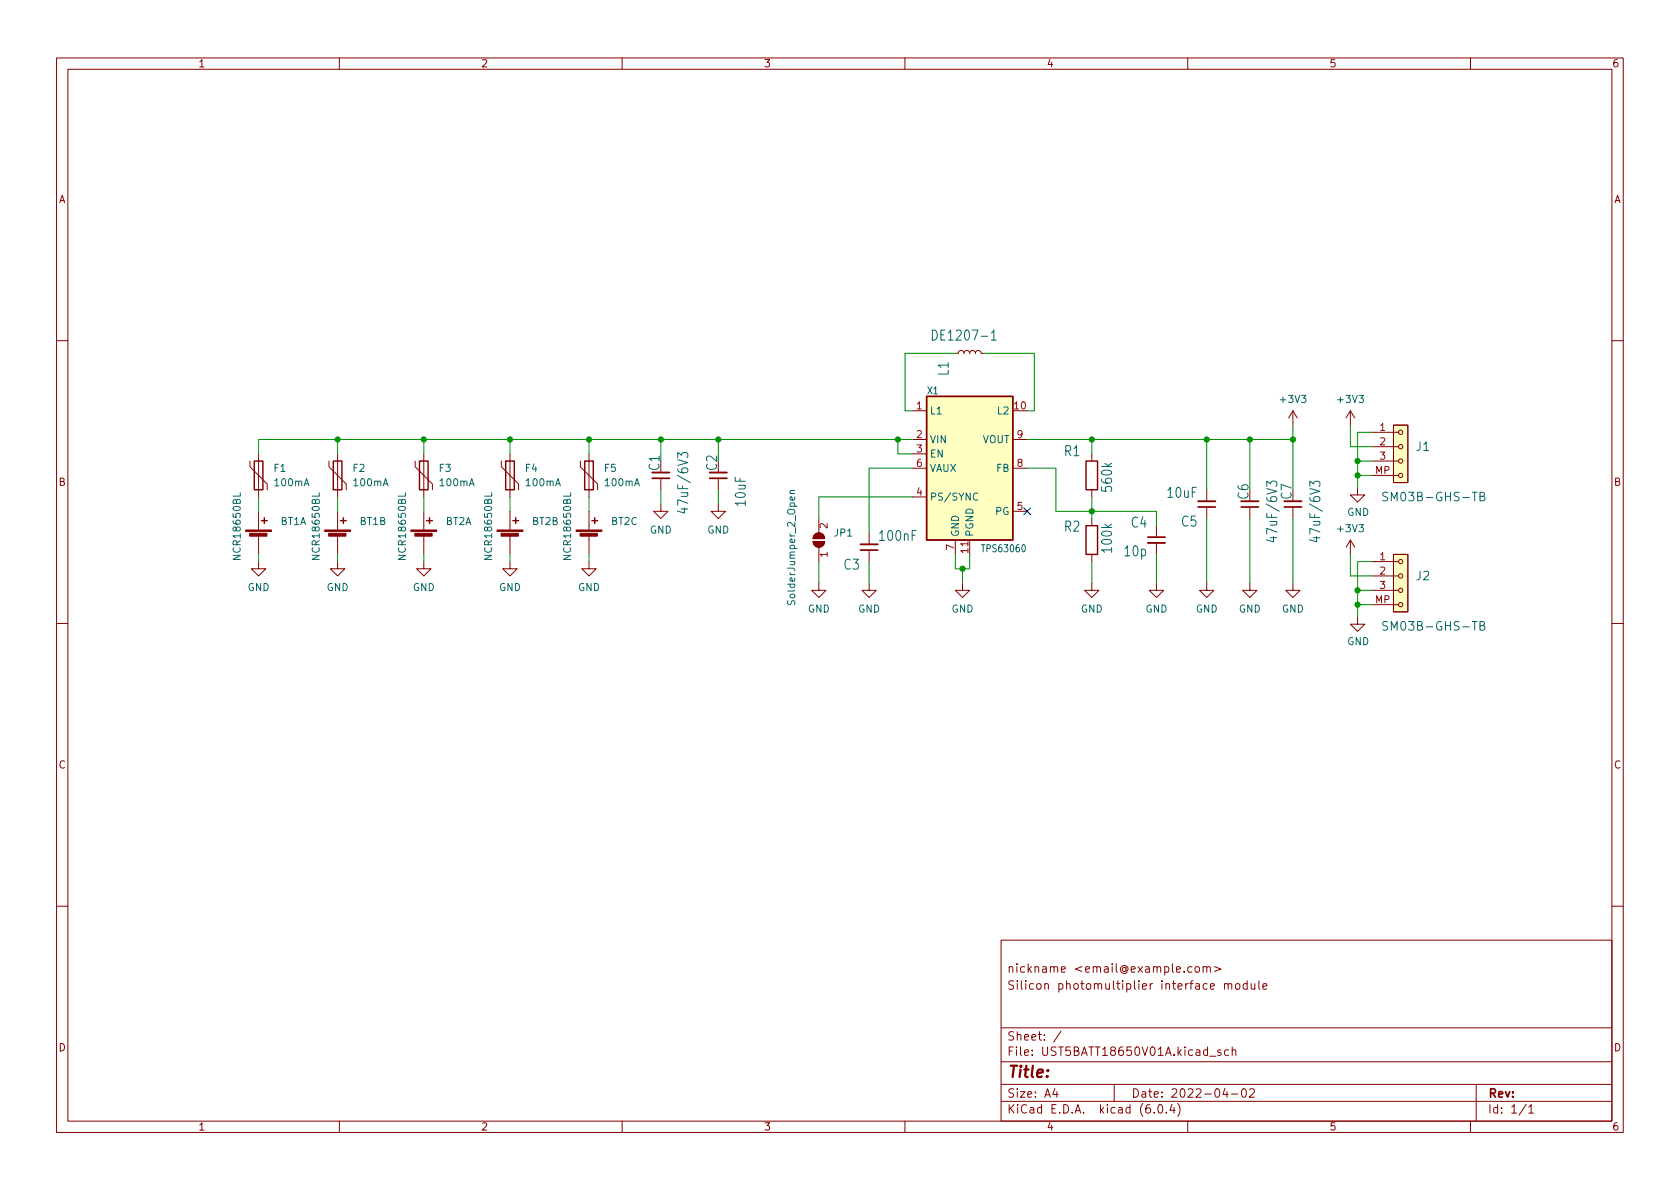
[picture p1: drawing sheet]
<svg xmlns="http://www.w3.org/2000/svg" width="297mm" height="210mm" viewBox="0 0 297 210" stroke-linecap="round" stroke-linejoin="round" font-family="sans-serif">
<defs><g id="words">
<text font-size="2.8" fill="#840000" x="178" y="190.6">Title:</text>
<g font-size="2.5" fill="#006464">
<text x="165.7" y="60.2">DE1207-1</text>
<text x="167.7" y="66.4" transform="rotate(-90 167.7 66.4)">L1</text>
<text x="116.6" y="83.2" transform="rotate(-90 116.6 83.2)">C1</text>
<text x="126.8" y="83.2" transform="rotate(-90 126.8 83.2)">C2</text>
<text x="188.2" y="80.7">R1</text>
<text x="121.7" y="90" transform="rotate(-90 121.7 90)">47uF/6V3</text>
<text x="131.9" y="89.4" transform="rotate(-90 131.9 89.4)">10uF</text>
<text x="196.6" y="86.7" transform="rotate(-90 196.6 86.7)">560k</text>
<text x="206.5" y="88">10uF</text>
<text x="220.8" y="88.3" transform="rotate(-90 220.8 88.3)">C6</text>
<text x="228.4" y="88.3" transform="rotate(-90 228.4 88.3)">C7</text>
<text x="155.7" y="95.7">100nF</text>
<text x="188.2" y="94">R2</text>
<text x="200" y="93.3">C4</text>
<text x="208.9" y="93.1">C5</text>
<text x="225.8" y="95.1" transform="rotate(-90 225.8 95.1)">47uF/6V3</text>
<text x="233.5" y="95.1" transform="rotate(-90 233.5 95.1)">47uF/6V3</text>
<text x="149.2" y="100.7">C3</text>
<text x="196.6" y="97.5" transform="rotate(-90 196.6 97.5)">100k</text>
<text x="198.9" y="98.4">10p</text>
</g>
<g font-size="2.1" fill="#006464">
<text x="250.4" y="79.8">J1</text>
<text x="245.6" y="88.6">SM03B-GHS-TB</text>
<text x="250.4" y="102.6">J2</text>
<text x="245.6" y="111.5">SM03B-GHS-TB</text>
</g>
<g font-size="2.1" fill="#840000">
<text x="178" y="172">nickname &lt;email@example.com&gt;</text>
<text x="178" y="175">Silicon photomultiplier interface module</text>
<text x="178" y="184">Sheet: /</text>
<text x="178" y="186.7">File: UST5BATT18650V01A.kicad_sch</text>
<text x="178" y="196.9">KiCad E.D.A. kicad (6.0.4)</text>
<text x="178" y="194.1">Size: A4</text>
<text x="200" y="194.1">Date: 2022-04-02</text>
<text x="263" y="194.1">Rev:</text>
<text x="263" y="196.9">Id: 1/1</text>
</g>
<g font-size="1.8" fill="#840000">
<text x="35" y="11.9">1</text>
<text x="85" y="11.9">2</text>
<text x="135" y="11.9">3</text>
<text x="185" y="11.9">4</text>
<text x="235" y="11.9">5</text>
<text x="285" y="11.9">6</text>
<text x="10.3" y="35.9">A</text>
<text x="285.3" y="35.9">A</text>
<text x="10.3" y="85.9">B</text>
<text x="285.3" y="85.9">B</text>
<text x="10.3" y="135.9">C</text>
<text x="285.3" y="135.9">C</text>
<text x="10.3" y="185.9">D</text>
<text x="285.3" y="185.9">D</text>
<text x="35" y="199.9">1</text>
<text x="85" y="199.9">2</text>
<text x="135" y="199.9">3</text>
<text x="185" y="199.9">4</text>
<text x="235" y="199.9">5</text>
<text x="285" y="199.9">6</text>
</g>
<g font-size="1.8" fill="#006464">
<text x="164" y="69.7">X1</text>
<text x="226.5" y="71.2">+3V3</text>
<text x="236.7" y="71.2">+3V3</text>
<text x="164.3" y="73.3">L1</text>
<text x="176.5" y="73.3">L2</text>
<text x="48.5" y="83.4">F1</text>
<text x="62.4" y="83.4">F2</text>
<text x="77.7" y="83.4">F3</text>
<text x="92.9" y="83.4">F4</text>
<text x="106.9" y="83.4">F5</text>
<text x="164.3" y="78.4">VIN</text>
<text x="164.3" y="80.9">EN</text>
<text x="164.3" y="83.4">VAUX</text>
<text x="173.6" y="78.4">VOUT</text>
<text x="176.2" y="83.4">FB</text>
<text x="48.6" y="86">100mA</text>
<text x="62.6" y="86">100mA</text>
<text x="77.9" y="86">100mA</text>
<text x="93.1" y="86">100mA</text>
<text x="107.1" y="86">100mA</text>
<text x="164.3" y="88.5">PS/SYNC</text>
<text x="49.6" y="92.8">BT1A</text>
<text x="63.6" y="92.8">BT1B</text>
<text x="78.8" y="92.8">BT2A</text>
<text x="94.1" y="92.8">BT2B</text>
<text x="108.1" y="92.8">BT2C</text>
<text x="114.9" y="94.3">GND</text>
<text x="125" y="94.3">GND</text>
<text x="147.5" y="94.9">JP1</text>
<text x="169.5" y="95" transform="rotate(-90 169.5 95)">GND</text>
<text x="172.1" y="95" transform="rotate(-90 172.1 95)">PGND</text>
<text x="176" y="91.1">PG</text>
<text x="236.7" y="94.1">+3V3</text>
<text x="238.2" y="91.2">GND</text>
<text x="42.5" y="98.7" transform="rotate(-90 42.5 98.7)">NCR18650BL</text>
<text x="56.5" y="98.7" transform="rotate(-90 56.5 98.7)">NCR18650BL</text>
<text x="71.8" y="98.7" transform="rotate(-90 71.8 98.7)">NCR18650BL</text>
<text x="87" y="98.7" transform="rotate(-90 87 98.7)">NCR18650BL</text>
<text x="101" y="98.7" transform="rotate(-90 101 98.7)">NCR18650BL</text>
<text x="173.9" y="97.7">TPS63060</text>
<text x="43.8" y="104.5">GND</text>
<text x="57.7" y="104.5">GND</text>
<text x="73" y="104.5">GND</text>
<text x="88.2" y="104.5">GND</text>
<text x="102.2" y="104.5">GND</text>
<text x="140.6" y="106.5" transform="rotate(-90 140.6 106.5)">SolderJumper_2_Open</text>
<text x="142.8" y="108.3">GND</text>
<text x="151.7" y="108.3">GND</text>
<text x="168.2" y="108.3">GND</text>
<text x="191.1" y="108.3">GND</text>
<text x="202.5" y="108.3">GND</text>
<text x="211.4" y="108.3">GND</text>
<text x="219" y="108.3">GND</text>
<text x="226.6" y="108.3">GND</text>
<text x="238.2" y="114.1">GND</text>
</g>
<g font-size="1.8" fill="#a90000">
<text x="162.1" y="72.4">1</text>
<text x="162.1" y="77.5">2</text>
<text x="179.4" y="72.4">10</text>
<text x="179.8" y="77.5">9</text>
<text x="244" y="76.2">1</text>
<text x="162.1" y="80">3</text>
<text x="162.1" y="82.5">6</text>
<text x="179.8" y="82.5">8</text>
<text x="243.1" y="83.8">MP</text>
<text x="244" y="78.7">2</text>
<text x="244" y="81.3">3</text>
<text x="162.1" y="87.6">4</text>
<text x="146.3" y="93.5" transform="rotate(-90 146.3 93.5)">2</text>
<text x="179.8" y="90.2">5</text>
<text x="146.3" y="98.5" transform="rotate(-90 146.3 98.5)">1</text>
<text x="168.7" y="97.3" transform="rotate(-90 168.7 97.3)">7</text>
<text x="171.2" y="97.8" transform="rotate(-90 171.2 97.8)">11</text>
<text x="244" y="99.1">1</text>
<text x="244" y="101.6">2</text>
<text x="243.1" y="106.7">MP</text>
<text x="244" y="104.1">3</text>
</g>
</g></defs>
<g fill="none" stroke="#840000" stroke-width=".18">
<path d="M10 10.2h277v190.1h-277zM12 12.2h273v186.1h-273zM60 10.2v2M110 10.2v2M160 10.2v2M210 10.2v2M260 10.2v2M10 60.2h2M161.3 72.6h2.5M161.3 77.7h2.5M168.9 62.5h.5l.2-.4 .3-.1 .4 .1 .1 .4 .2-.3 .3-.2 .4 .1 .1 .4 .3-.4 .4-.1 .2 .2 .2 .3 .1-.4 .4-.1 .3 .1 .2 .4h.5M179.1 77.7h2.5"/>
<path d="M228.6 72.6l-.8 1.3M228.6 72.6v2.6M228.6 72.6l.8 1.3M238.8 72.6v2.6M238.8 72.6l-.8 1.3M238.8 72.6l.7 1.3M242.6 79h4.7M242.6 76.4h4.7M246.4 75.2h2.5v10.1h-2.5zM285 60.2h2M44.2 81.5v1l3 3.1v1M45.7 99.3v1.3h1.3l-1.3 1.2-1.3-1.2h1.3"/>
<path d="M45.7 80.3v7.6M45.7 90.4v3.3M45.7 94.7v3.3M58.2 81.5v1l3 3.1v1M59.7 99.3v1.3h1.3l-1.3 1.2-1.3-1.2h1.3M59.7 80.3v7.6M59.7 90.4v3.3M59.7 94.7v3.3M73.4 81.5v1l3.1 3.1v1M74.9 99.3v1.3h1.3l-1.3 1.2-1.2-1.2h1.2M74.9 80.3v7.6M74.9 90.4v3.3"/>
<path d="M74.9 94.7v3.3M88.6 81.5v1l3.1 3.1v1M90.2 99.3v1.3h1.2l-1.2 1.2-1.3-1.2h1.3M90.2 80.3v7.6M90.2 90.4v3.3M90.2 94.7v3.3M102.6 81.5v1l3.1 3.1v1M104.1 99.3v1.3h1.3l-1.3 1.2-1.2-1.2h1.2M104.1 80.3v7.6M104.1 90.4v3.3M104.1 94.7v3.3M116.8 89.1v1.3h1.3l-1.3 1.3-1.2-1.3h1.2"/>
<path d="M116.8 84.6v2M127 89.1v1.3h1.3l-1.3 1.3-1.3-1.3h1.3M127 84.6v2M143.8 95.8h2a1.02 1.02 0 0 1-1 1 1.02 1.02 0 0 1-1-1zM144.1 94.5a1.02 1.02 0 0 1 1.1-.2 1.02 1.02 0 0 1 .6 .9h-2zM144.8 91.7v2.5M144.8 96.8v2.5M153.7 94.2v2.1M153.7 97.3v2M161.3 80.3h2.5M161.3 87.9h2.5M161.3 82.8h2.5"/>
<path d="M168.9 95.5v2.5M171.4 95.5v2.5M179.1 90.4h2.5M179.1 82.8h2.5M193 80.3v1.2M193 86.6v1.3M193 91.7v1.3M193 98v1.3M204.5 93v2M204.5 96v2M213.4 86.6v2M213.4 89.7v2"/>
<path d="M221 89.7v2M228.6 89.7v2M238.8 95.5l-.8 1.3M238.8 95.5v2.5M238.8 95.5l.7 1.3M240 86.3v1.2h1.3l-1.3 1.3-1.2-1.3h1.2M242.6 84.1h4.7M242.6 81.5h4.7M242.6 99.3h4.7M246.4 98h2.5v10.2h-2.5zM10 110.2h2M144.8 103.1v1.3h1.2l-1.2 1.3-1.3-1.3h1.3"/>
<path d="M153.7 103.1v1.3h1.2l-1.2 1.3-1.3-1.3h1.3M170.2 103.1v1.3h1.2l-1.2 1.3-1.3-1.3h1.3M193 103.1v1.3h1.3l-1.3 1.3-1.2-1.3h1.2M204.5 103.1v1.3h1.2l-1.2 1.3-1.3-1.3h1.3M213.4 103.1v1.3h1.2l-1.2 1.3-1.3-1.3h1.3M221 103.1v1.3h1.2l-1.2 1.3-1.3-1.3h1.3M228.6 103.1v1.3h1.3l-1.3 1.3-1.3-1.3h1.3M240 109.1v1.3h1.3l-1.3 1.3-1.2-1.3h1.2M242.6 106.9h4.7M242.6 104.4h4.7M242.6 101.8h4.7M285 110.2h2"/>
<path d="M10 160.2h2M177 166.3h108v32h-108zM210.7 171l-.4-.1-.3 .3v.4l.1 .3h.6M211.4 171l.4-.1 .3 .3v.4l-.3 .3h-.4l-.1-.3v-.4zM212.7 171.1l.2-.2 .4 .1 .1 .9M212.7 170.9v1M213.4 171.1l.2-.2 .3 .1 .1 .9M214.7 170.9l1.2 .5-1.2 .4M216.5 174.1l.2-.2 .4 .1v.9M216.5 173.9v1M217.1 174.1l.3-.2 .3 .1 .1 .9M218.5 174.1l.2-.2 .4 .2 .1 .5-.1 .3h-.4l-.2-.1z"/>
<path d="M220.5 174l-.4-.1-.3 .3v.4l.1 .3h.6M220.5 173.4v1.5M221.2 173.9l.1 1h.3l.3-.1M221.9 173.9v1M222.6 173.4v1.3l.2 .2M223.3 174.4l.7-.1-.1-.3-.4-.1-.2 .2 .1 .8h.5M285 160.2h2M60 198.3v2M110 198.3v2M160 198.3v2M177 194.8h108M177 191.8h108"/>
<path d="M177 187.8h108M177 181.8h108M186.5 192.5l-.4 1h1M186.9 193v1M187.6 182.4l-1.3 1.9M197 191.8v3M204.1 196.7v.1M204.9 195.4l.2-.1a.81 .81 0 0 1 .6 .7 .81 .81 0 0 1-.3 .8h-.2a.81 .81 0 0 1-.6-.6 .81 .81 0 0 1 .3-.8zM206.2 196.7v.1M207.2 195.3l-.3 1h.9M207.6 195.8v1M208.2 195.1a1.72 1.72 0 0 1 0 2.3"/>
<path d="M210 198.3v2M213.9 186.8h1.1M215.9 185.7l-.4-.1-.2 .2 .1 .3 .5 .1v.4h-.6M216.6 192.5l-.4 1h.9M216.9 193v1M217.2 185.7l-.4-.1-.3 .3v.4l.1 .3h.6M217.7 193.5h1.2M217.9 185.8l.2-.2 .3 .1 .1 .9M217.9 185.1v1.5M219.7 192.6l.2-.1a.81 .81 0 0 1 .5 .7 .81 .81 0 0 1-.3 .8h-.1a.81 .81 0 0 1-.6-.6 .81 .81 0 0 1 .3-.8zM220.9 192.7l.6-.2 .2 .2 .1 .3-.9 1h.9M260 198.3v2"/>
<path d="M261 191.8v6.5M269.9 195.3l-1.3 1.9M270.3 195.8l.4-.5v1.5M270.3 196.8h.9"/>
<circle cx="247.7" cy="76.4" r=".38"/>
<circle cx="247.7" cy="79" r=".38"/>
<circle cx="247.7" cy="84.1" r=".38"/>
<circle cx="247.7" cy="81.5" r=".38"/>
<circle cx="247.7" cy="99.3" r=".38"/>
<circle cx="247.7" cy="101.8" r=".38"/>
<circle cx="247.7" cy="104.4" r=".38"/>
<circle cx="247.7" cy="106.9" r=".38"/>
</g>
<g fill="#ffffc2" stroke="#ffffc2" stroke-width=".18">
<path d="M246.4 75.2h2.5v10.1h-2.5z"/>
<path d="M246.4 98h2.5v10.2h-2.5z"/>
<path d="M163.8 70.1h15.3v25.4h-15.3z"/>
</g>
<g fill="none" stroke="#006464" stroke-width=".18">
<path d="M164.8 58.4a.94 .94 0 0 1 .9 .6 .94 .94 0 0 1-.3 1.1h-.6zM175.3 58.9l.4-.5v1.7M175.3 60.1h.8M42.5 87.1v.6h-1.3M56.5 87.1v.6h-1.3M71.7 87.1v.6h-1.3M86.9 87.1v.6h-1.2M100.9 87.1v.6h-1.3M119.8 80.9v-.9l.7 .5 .2-.4h.7l.2 .2v.4l-.2 .2M139.7 87.3h.8M140.5 86.7l-.8 .1v.3l.1 .2M172.9 87.3a.6 .6 0 0 0-.9 .4 .6 .6 0 0 0 .6 .8l.3-.2"/>
<path d="M224 86v-.9l.7 .5 .1-.4h.8l.2 .2v.4l-.2 .2M231.6 86v-.9l.7 .5 .1-.4h.8l.2 .2v.4l-.2 .2M245.4 87.1l-.6-.1-.3 .3 .1 .4 .7 .3v.4l-.2 .2-.6-.1M261.7 87.8h.5l.2-.2 .1-.3-.2-.2-.6-.1v1.6h.6l.2-.3a.4 .4 0 0 0-.3-.5M245.4 110l-.6-.1-.3 .3 .1 .4 .7 .2v.5l-.2 .1h-.6M261.7 110.6h.5l.2-.1 .1-.3-.2-.2-.6-.1v1.5h.6l.2-.3a.4 .4 0 0 0-.3-.5"/>
</g>
<path d="M115.3 83.6h3.1M125.5 83.6h3M152.1 96.3h3.1M202.9 96h3.1M211.8 88.6h3.1M219.5 88.6h3M227.1 88.6h3" fill="none" stroke="#840000" stroke-width=".33"/>
<path d="M115.3 84.6h3.1M125.5 84.6h3M152.1 97.3h3.1M202.9 95h3.1M211.8 89.7h3.1M219.5 89.7h3M227.1 89.7h3" fill="none" stroke="#840000" stroke-width=".3"/>
<g fill="#840000" stroke="#840000" stroke-width=".18">
<path d="M143.8 95.8h2a1.02 1.02 0 0 1-1 1 1.02 1.02 0 0 1-1-1z"/>
<path d="M144.1 94.5a1.02 1.02 0 0 1 1.1-.2 1.02 1.02 0 0 1 .6 .9h-2z"/>
<path d="M72.6 93.7h4.6v.3h-4.6z"/>
<path d="M73.4 94.3h3v.5h-3z"/>
<path d="M87.9 93.7h4.6v.3h-4.6z"/>
<path d="M88.6 94.3h3v.5h-3z"/>
<path d="M101.9 93.7h4.5v.3h-4.5z"/>
<path d="M102.6 94.3h3v.5h-3z"/>
<path d="M43.4 93.7h4.6v.3h-4.6z"/>
<path d="M44.1 94.3h3.1v.5h-3.1z"/>
<path d="M57.4 93.7h4.6v.3h-4.6z"/>
<path d="M58.1 94.3h3.1v.5h-3.1z"/>
</g>
<g fill="none" stroke="#840000" stroke-width=".25">
<path d="M163.8 70.1h15.3v25.4h-15.3zM45 81.5h1.5v5.1h-1.5zM46.2 92.1h1M46.7 91.6v1M58.9 81.5h1.6v5.1h-1.6zM60.2 92.1h1M60.7 91.6v1M74.2 81.5h1.5v5.1h-1.5zM75.4 92.1h1.1M75.9 91.6v1M89.4 81.5h1.5v5.1h-1.5zM90.7 92.1h1"/>
<path d="M91.2 91.6v1M103.4 81.5h1.5v5.1h-1.5zM104.6 92.1h1.1M105.2 91.6v1M192 81.5h2.1v5.1h-2.1zM192 93h2.1v5h-2.1z"/>
</g>
<g fill="none" stroke="#009600" stroke-width=".18">
<path d="M59.7 77.7v2.6M74.9 77.7v2.6M90.2 77.7v2.6M104.1 77.7v2.6M116.8 77.7v3.8M127 77.7v3.8M158.7 77.7v2.6h2.6M161.3 77.7h-115.6v2.6M168.9 62.5h-8.9v10.1h1.3M174 62.5h8.9v10.1h-1.3M181.6 77.7h47M193 77.7v2.6"/>
<path d="M213.4 77.7v8.9M221 77.7v8.9M228.6 75.2v11.4M238.8 75.2v3.8h3.8M242.6 76.4h-2.6v9.9M45.7 87.9v2.5M45.7 98v1.3M59.7 87.9v2.5M59.7 98v1.3M74.9 87.9v2.5M74.9 98v1.3M90.2 87.9v2.5"/>
<path d="M90.2 98v1.3M104.1 87.9v2.5M104.1 98v1.3M116.8 86.6v2.5M127 86.6v2.5M144.8 99.3v3.8M153.7 99.3v3.8M161.3 82.8h-7.6v11.4M161.3 87.9h-16.5v3.8M168.9 98v2.6h2.5v-2.6M181.6 82.8h5.1v7.6h17.8v2.6M193 87.9v3.8"/>
<path d="M193 99.3v3.8M204.5 98v5.1M213.4 91.7v11.4M221 91.7v11.4M228.6 91.7v11.4M238.8 98v3.8h3.8M240 84.1h2.6M240 81.5h2.6M242.6 99.3h-2.6v9.8M170.2 100.6v2.5M240 104.4h2.6M240 106.9h2.6"/>
</g>
<path d="M181 89.8l1.2 1.2M182.2 89.8l-1.2 1.2" fill="none" stroke="#000084" stroke-width=".18"/>
<g fill="#009600" stroke="#009600" stroke-width=".18">
<circle cx="228.6" cy="77.7" r=".46"/>
<circle cx="221" cy="77.7" r=".46"/>
<circle cx="213.4" cy="77.7" r=".46"/>
<circle cx="240" cy="84.1" r=".46"/>
<circle cx="240" cy="81.5" r=".46"/>
<circle cx="240" cy="106.9" r=".46"/>
<circle cx="240" cy="104.4" r=".46"/>
<circle cx="116.8" cy="77.7" r=".46"/>
<circle cx="158.7" cy="77.7" r=".46"/>
<circle cx="127" cy="77.7" r=".46"/>
<circle cx="193" cy="90.4" r=".46"/>
<circle cx="170.2" cy="100.6" r=".46"/>
<circle cx="193" cy="77.7" r=".46"/>
<circle cx="74.9" cy="77.7" r=".46"/>
<circle cx="59.7" cy="77.7" r=".46"/>
<circle cx="90.2" cy="77.7" r=".46"/>
<circle cx="104.1" cy="77.7" r=".46"/>
</g>
<use href="#words"/>
</svg>
